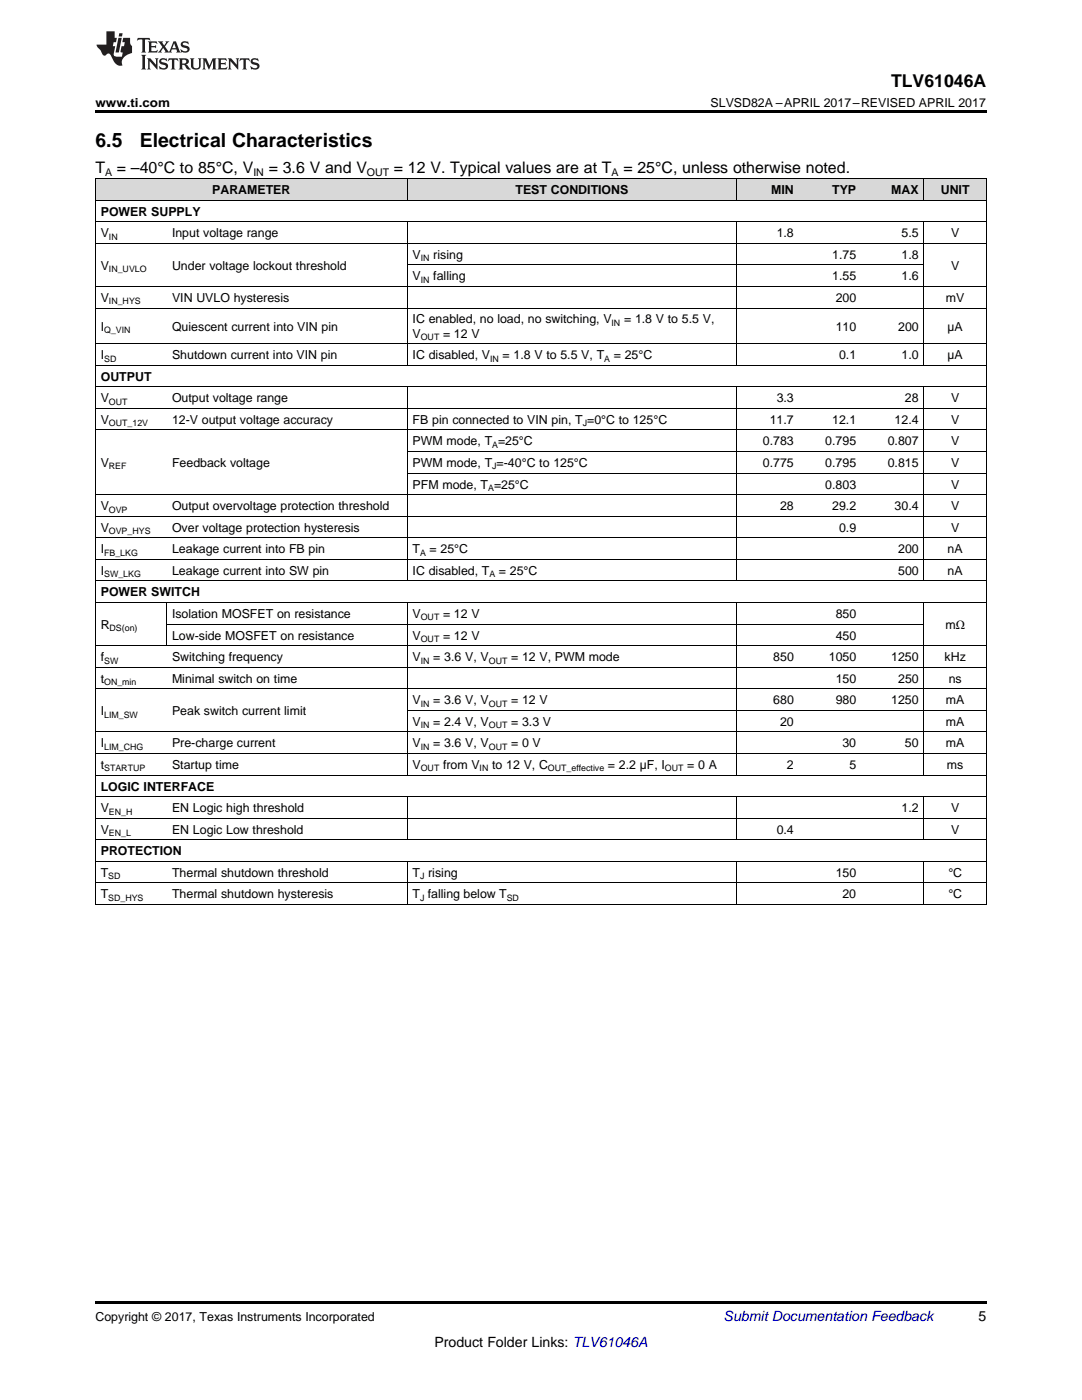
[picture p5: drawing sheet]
<svg xmlns="http://www.w3.org/2000/svg" width="216mm" height="279mm" viewBox="0 0 216 279" stroke-linecap="round" stroke-linejoin="round" font-family="sans-serif">
<defs><g id="words">
<g font-size="3.9">
<text x="19" y="29.3">6.5</text>
<text x="27.9" y="29.3">Electrical Characteristics</text>
</g>
<text font-size="3.5" x="177.8" y="17.3">TLV61046A</text>
<g font-size="3.2">
<text x="19" y="34.4">T</text>
<text x="23.3" y="34.4">= –40°C to 85°C, V</text>
<text x="53.6" y="34.4">= 3.6 V and V</text>
<text x="78.6" y="34.4">= 12 V. Typical values are at T</text>
<text x="124.4" y="34.4">= 25°C, unless otherwise noted.</text>
</g>
<text font-size="2.8" fill="#0000c8" x="144.4" y="263.6">Submit Documentation Feedback</text>
<g font-size="2.8">
<text x="195.3" y="263.6">5</text>
<text x="86.7" y="268.9">Product Folder Links: TLV61046A</text>
</g>
<g font-size="2.5">
<text x="19" y="21.4">www.ti.com</text>
<text x="141.8" y="21.4">SLVSD82A –APRIL 2017–REVISED APRIL 2017</text>
<text x="42.3" y="38.7">PARAMETER</text>
<text x="102.9" y="38.7">TEST CONDITIONS</text>
<text x="153.9" y="38.7">MIN</text>
<text x="166.1" y="38.7">TYP</text>
<text x="177.8" y="38.7">MAX</text>
<text x="187.7" y="38.7">UNIT</text>
<text x="20.1" y="43">POWER SUPPLY</text>
<text x="20.1" y="47.3">V</text>
<text x="34.3" y="47.3">Input voltage range</text>
<text x="155" y="47.3">1.8</text>
<text x="179.9" y="47.3">5.5</text>
<text x="189.8" y="47.3">V</text>
<text x="20.1" y="53.8">V</text>
<text x="34.3" y="53.8">Under voltage lockout threshold</text>
<text x="82.3" y="51.6">V</text>
<text x="86.5" y="51.6">rising</text>
<text x="166.1" y="51.6">1.75</text>
<text x="179.9" y="51.6">1.8</text>
<text x="189.8" y="53.8">V</text>
<text x="82.3" y="56">V</text>
<text x="86.5" y="56">falling</text>
<text x="166.1" y="56">1.55</text>
<text x="179.9" y="56">1.6</text>
<text x="20.1" y="60.3">V</text>
<text x="20.1" y="66">I</text>
<text x="34.3" y="60.3">VIN UVLO hysteresis</text>
<text x="34.3" y="66">Quiescent current into VIN pin</text>
<text x="82.3" y="64.6">IC enabled, no load, no switching, V</text>
<text x="124.5" y="64.6">= 1.8 V to 5.5 V,</text>
<text x="166.8" y="60.3">200</text>
<text x="166.8" y="66">110</text>
<text x="179.2" y="66">200</text>
<text x="188.7" y="60.3">mV</text>
<text x="189.1" y="66">µA</text>
<text x="20.1" y="71.7">I</text>
<text x="34.3" y="71.7">Shutdown current into VIN pin</text>
<text x="82.3" y="67.4">V</text>
<text x="82.3" y="71.7">IC disabled, V</text>
<text x="88.4" y="67.4">= 12 V</text>
<text x="100.3" y="71.7">= 1.8 V to 5.5 V, T</text>
<text x="122.5" y="71.7">= 25°C</text>
<text x="167.4" y="71.7">0.1</text>
<text x="179.9" y="71.7">1.0</text>
<text x="189.1" y="71.7">µA</text>
<text x="20.1" y="76">OUTPUT</text>
<text x="20.1" y="80.3">V</text>
<text x="34.3" y="80.3">Output voltage range</text>
<text x="155" y="80.3">3.3</text>
<text x="180.6" y="80.3">28</text>
<text x="189.8" y="80.3">V</text>
<text x="20.1" y="84.6">V</text>
<text x="34.3" y="84.6">12-V output voltage accuracy</text>
<text x="82.3" y="84.6">FB pin connected to VIN pin, T =0°C to 125°C</text>
<text x="82.3" y="88.9">PWM mode, T =25°C</text>
<text x="152.2" y="88.9">0.783</text>
<text x="153.6" y="84.6">11.7</text>
<text x="164.7" y="88.9">0.795</text>
<text x="166.1" y="84.6">12.1</text>
<text x="177.1" y="88.9">0.807</text>
<text x="178.5" y="84.6">12.4</text>
<text x="189.8" y="84.6">V</text>
<text x="189.8" y="88.9">V</text>
<text x="20.1" y="93.2">V</text>
<text x="34.3" y="93.2">Feedback voltage</text>
<text x="82.3" y="93.2">PWM mode, T =-40°C to 125°C</text>
<text x="152.2" y="93.2">0.775</text>
<text x="164.7" y="93.2">0.795</text>
<text x="177.1" y="93.2">0.815</text>
<text x="189.8" y="93.2">V</text>
<text x="20.1" y="101.8">V</text>
<text x="34.3" y="101.8">Output overvoltage protection threshold</text>
<text x="82.3" y="97.5">PFM mode, T =25°C</text>
<text x="155.6" y="101.8">28</text>
<text x="164.7" y="97.5">0.803</text>
<text x="166.1" y="101.8">29.2</text>
<text x="178.5" y="101.8">30.4</text>
<text x="189.8" y="97.5">V</text>
<text x="189.8" y="101.8">V</text>
<text x="20.1" y="106.1">V</text>
<text x="34.3" y="106.1">Over voltage protection hysteresis</text>
<text x="167.4" y="106.1">0.9</text>
<text x="189.8" y="106.1">V</text>
<text x="20.1" y="110.4">I</text>
<text x="34.3" y="110.4">Leakage current into FB pin</text>
<text x="82.3" y="110.4">T</text>
<text x="85.7" y="110.4">= 25°C</text>
<text x="179.2" y="110.4">200</text>
<text x="189.1" y="110.4">nA</text>
<text x="20.1" y="114.7">I</text>
<text x="20.1" y="119">POWER SWITCH</text>
<text x="34.3" y="114.7">Leakage current into SW pin</text>
<text x="82.3" y="114.7">IC disabled, T</text>
<text x="99.6" y="114.7">= 25°C</text>
<text x="179.2" y="114.7">500</text>
<text x="189.1" y="114.7">nA</text>
<text x="20.1" y="125.5">R</text>
<text x="34.3" y="123.3">Isolation MOSFET on resistance</text>
<text x="82.3" y="123.3">V</text>
<text x="88.4" y="123.3">= 12 V</text>
<text x="166.8" y="123.3">850</text>
<text x="188.7" y="125.5">mΩ</text>
<text x="20.1" y="131.9">f</text>
<text x="34.3" y="127.6">Low-side MOSFET on resistance</text>
<text x="34.3" y="131.9">Switching frequency</text>
<text x="82.3" y="127.6">V</text>
<text x="82.3" y="131.9">V</text>
<text x="86.5" y="131.9">= 3.6 V, V</text>
<text x="88.4" y="127.6">= 12 V</text>
<text x="102" y="131.9">= 12 V, PWM mode</text>
<text x="154.3" y="131.9">850</text>
<text x="165.4" y="131.9">1050</text>
<text x="166.8" y="127.6">450</text>
<text x="177.8" y="131.9">1250</text>
<text x="188.5" y="131.9">kHz</text>
<text x="20.1" y="136.2">t</text>
<text x="34.3" y="136.2">Minimal switch on time</text>
<text x="166.8" y="136.2">150</text>
<text x="179.2" y="136.2">250</text>
<text x="189.3" y="136.2">ns</text>
<text x="20.1" y="142.7">I</text>
<text x="34.3" y="142.7">Peak switch current limit</text>
<text x="82.3" y="140.5">V</text>
<text x="86.5" y="140.5">= 3.6 V, V</text>
<text x="102" y="140.5">= 12 V</text>
<text x="154.3" y="140.5">680</text>
<text x="166.8" y="140.5">980</text>
<text x="177.8" y="140.5">1250</text>
<text x="188.7" y="140.5">mA</text>
<text x="20.1" y="149.2">I</text>
<text x="34.3" y="149.2">Pre-charge current</text>
<text x="82.3" y="144.9">V</text>
<text x="82.3" y="149.2">V</text>
<text x="86.5" y="144.9">= 2.4 V, V</text>
<text x="86.5" y="149.2">= 3.6 V, V</text>
<text x="102" y="144.9">= 3.3 V</text>
<text x="102" y="149.2">= 0 V</text>
<text x="155.6" y="144.9">20</text>
<text x="168.1" y="149.2">30</text>
<text x="180.6" y="149.2">50</text>
<text x="188.7" y="144.9">mA</text>
<text x="188.7" y="149.2">mA</text>
<text x="20.1" y="153.5">t</text>
<text x="34.3" y="153.5">Startup time</text>
<text x="82.3" y="153.5">V</text>
<text x="88.4" y="153.5">from V</text>
<text x="98.2" y="153.5">to 12 V, C</text>
<text x="121.3" y="153.5">= 2.2 µF, I</text>
<text x="137.1" y="153.5">= 0 A</text>
<text x="157" y="153.5">2</text>
<text x="169.5" y="153.5">5</text>
<text x="188.9" y="153.5">ms</text>
<text x="20.1" y="157.8">LOGIC INTERFACE</text>
<text x="20.1" y="162.1">V</text>
<text x="20.1" y="166.4">V</text>
<text x="34.3" y="162.1">EN Logic high threshold</text>
<text x="34.3" y="166.4">EN Logic Low threshold</text>
<text x="155" y="166.4">0.4</text>
<text x="179.9" y="162.1">1.2</text>
<text x="189.8" y="162.1">V</text>
<text x="189.8" y="166.4">V</text>
<text x="20.1" y="170.7">PROTECTION</text>
<text x="20.1" y="175">T</text>
<text x="20.1" y="179.3">T</text>
<text x="34.3" y="175">Thermal shutdown threshold</text>
<text x="34.3" y="179.3">Thermal shutdown hysteresis</text>
<text x="82.3" y="175">T rising</text>
<text x="82.3" y="179.3">T falling below T</text>
<text x="166.8" y="175">150</text>
<text x="168.1" y="179.3">20</text>
<text x="189.2" y="175">°C</text>
<text x="189.2" y="179.3">°C</text>
<text x="19" y="263.6">Copyright © 2017, Texas Instruments Incorporated</text>
</g>
<g font-size="2.1">
<text x="21" y="35.1">A</text>
<text x="50.6" y="35.1">IN</text>
<text x="73.2" y="35.1">OUT</text>
<text x="122" y="35.1">A</text>
</g>
<g font-size="1.8">
<text x="21.7" y="47.8">IN</text>
<text x="84" y="52.1">IN</text>
<text x="21.7" y="54.3">IN_UVLO</text>
<text x="84" y="56.4">IN</text>
<text x="21.7" y="60.7">IN_HYS</text>
<text x="122" y="65.1">IN</text>
<text x="20.8" y="66.5">Q_VIN</text>
<text x="84" y="67.9">OUT</text>
<text x="20.8" y="72.2">SD</text>
<text x="97.8" y="72.2">IN</text>
<text x="120.6" y="72.2">A</text>
<text x="21.7" y="80.8">OUT</text>
<text x="21.7" y="85.1">OUT_12V</text>
<text x="98.2" y="89.4">A</text>
<text x="116.3" y="85.1">J</text>
<text x="21.7" y="93.7">REF</text>
<text x="98.2" y="93.7">J</text>
<text x="97.4" y="98">A</text>
<text x="21.7" y="102.3">OVP</text>
<text x="21.7" y="106.6">OVP_HYS</text>
<text x="20.8" y="110.9">FB_LKG</text>
<text x="83.8" y="110.9">A</text>
<text x="20.8" y="115.2">SW_LKG</text>
<text x="97.6" y="115.2">A</text>
<text x="21.9" y="126">DS(on)</text>
<text x="84" y="123.8">OUT</text>
<text x="84" y="128.1">OUT</text>
<text x="20.8" y="132.4">SW</text>
<text x="20.8" y="136.7">ON_min</text>
<text x="84" y="132.4">IN</text>
<text x="97.5" y="132.4">OUT</text>
<text x="20.8" y="143.2">LIM_SW</text>
<text x="84" y="141">IN</text>
<text x="97.5" y="141">OUT</text>
<text x="20.8" y="149.6">LIM_CHG</text>
<text x="84" y="145.3">IN</text>
<text x="84" y="149.6">IN</text>
<text x="97.5" y="145.3">OUT</text>
<text x="97.5" y="149.6">OUT</text>
<text x="20.8" y="154">STARTUP</text>
<text x="84" y="154">OUT</text>
<text x="95.7" y="154">IN</text>
<text x="109.3" y="154">OUT_effective</text>
<text x="132.7" y="154">OUT</text>
<text x="21.7" y="162.6">EN_H</text>
<text x="21.7" y="166.9">EN_L</text>
<text x="21.6" y="175.5">SD</text>
<text x="21.6" y="179.8">SD_HYS</text>
<text x="83.8" y="175.5">J</text>
<text x="83.8" y="179.8">J</text>
<text x="101.1" y="179.8">SD</text>
</g>
</g></defs>
<g fill="#d8d8d8">
<path d="M19 35.7h14.3v4.3h-14.3z"/>
<path d="M33.3 35.7h48v4.3h-48z"/>
<path d="M81.3 35.7h65.7v4.3h-65.7z"/>
<path d="M147 35.7h12.5v4.3h-12.5z"/>
<path d="M159.5 35.7h12.4v4.3h-12.4z"/>
<path d="M171.9 35.7h12.5v4.3h-12.5z"/>
<path d="M184.4 35.7h12.4v4.3h-12.4z"/>
</g>
<path d="M19 22h177.8v.5h-177.8zM19 180.5l.2 .1zM81.2 180.5l.1 .1zM146.9 180.5l.1 .1zM184.3 180.5l.1 .1zM196.7 180.5l.1 .1zM19 259.7h177.8v.5h-177.8z" fill="#000"/>
<g fill="none" stroke="#000" stroke-width=".2">
<path d="M19 35.6l177.8 .1v144.9M19 40h177.8M19.1 35.7v144.9M81.2 35.7v4.3M147 35.7v4.3M184.3 35.7v4.3M19 57.2h177.8M19 48.6h177.8M19 44.3h177.8M81.2 44.3v28.7M81.3 52.9h103.1M147 44.3v28.7"/>
<path d="M184.3 44.3v28.7M19 77.2h177.8M19 72.9h177.8M19 68.6h177.8M19 61.5h177.8M81.2 77.2v38.8M147 77.2v38.8M184.3 77.2v38.8M19 98.7h177.8M19 85.8h177.8M19 81.5h177.8M81.3 94.4h115.5"/>
<path d="M81.3 90.1h115.5M19 115.9h177.8M19 111.6h177.8M19 107.3h177.8M19 103h177.8M19 137.5h177.8M19 133.2h177.8M19 128.9h177.8M19 120.2h177.8M33.2 120.3v8.6M33.3 124.5h151.1M81.2 120.3v34.4"/>
<path d="M147 120.3v34.4M184.3 120.3v34.4M19 159h177.8M19 154.7h177.8M19 150.4h177.8M19 146.1h177.8M81.2 159v8.6M81.3 141.8h115.5M147 159v8.6M184.3 159v8.6M19 176.2h177.8M19 171.9h177.8"/>
<path d="M19 167.6h177.8M19 163.3h177.8M81.2 171.9v8.7M147 171.9v8.7M184.3 171.9v8.7M19 180.5h177.8"/>
</g>
<g fill="#231f20">
<path d="M27.5 7.6l-.1 .5 .4-.2h.6v.1v2.1l-.2 .4h1l-.3-.4v-2.1l.1-.1h.5l.5 .2-.2-.5zM29.5 8.3l.2 .3v1.5l-.2 .4h1.8l.2-.6a1.04 1.04 0 0 1-1.3 .2v-.7h.6l.3 .2v-.6l-.3 .2h-.6v-.6l.8-.1 .4 .3-.2-.5zM31.5 8.3l.9 1.1-.9 1.1h.8l-.2-.2 .5-.7 .4 .7-.2 .2h1.5l-.1-.2 .1-.4h.9l.1 .4-.2 .2h1l-.3-.3-.7-1.9h-.5l-.9 2-.8-1 .9-1h-.8l.1 .3-.3 .5-.4-.6 .2-.2zM34.7 8.6l.4 1h-.7zM36.3 8.4a.63 .63 0 0 0-.2 .7 .63 .63 0 0 0 .6 .4l.6 .2 .1 .2a.75 .75 0 0 1-.7 .4 .75 .75 0 0 1-.6-.5l.1 .7 .1-.1a1.11 1.11 0 0 0 1.5-.6 1.13 1.13 0 0 0-1.2-.8l-.1-.4a1.04 1.04 0 0 1 1.2 .2l-.2-.5-.1 .1-.5-.2zM28.2 10.9l.2 .4v2.2l-.2 .4h1l-.3-.4v-2.2l.3-.4zM29.3 11.6l.3 .4v1.5l-.3 .4h.8l-.2-.4v-1.3l1.5 1.7v-1.9l.2-.4h-.7l.2 .4v.9l-1.1-1.3zM32 11.8a.62 .62 0 0 0-.2 .7 .62 .62 0 0 0 .6 .4l.6 .1 .1 .3a.76 .76 0 0 1-.7 .3 .76 .76 0 0 1-.6-.4l.1 .7 .1-.1a1.11 1.11 0 0 0 1.5-.6 1.13 1.13 0 0 0-1.2-.8l-.1-.4a1.04 1.04 0 0 1 1.2 .2l-.2-.6-.1 .1-.5-.1zM33.7 11.6l-.2 .6a.61 .61 0 0 1 .8-.3v1.6l-.2 .4h.9l-.2-.4v-1.6a.63 .63 0 0 1 .8 .3l-.2-.6zM35.6 11.6l.3 .4v1.5l-.3 .4h1l-.2-.2v-.8l.5 .2a.76 .76 0 0 0 1.2 .7l-1-1a.58 .58 0 0 0 .6-.5 .58 .58 0 0 0-.5-.6zM36.4 11.9h.1a.45 .45 0 0 1 .5 .1 .45 .45 0 0 1 .1 .5l-.7 .2zM37.9 11.6l.2 .2a2.17 2.17 0 0 0 .3 1.9 .99 .99 0 0 0 1.6-.6v-1.1l.2-.4h-.7l.2 .2a1.92 1.92 0 0 1-.2 1.8 .6 .6 0 0 1-.9-.5v-1.1l.2-.4zM40.4 11.6l.2 .4v1.5l-.2 .4h.7l-.2-.4v-1.4l.8 1.8 .8-1.8v1.4l-.2 .4h.9l-.2-.4v-1.5l.2-.4h-.8l-.6 1.5-.6-1.5zM43.4 11.6l.2 .4v1.5l-.2 .4h1.8l.2-.6a1.04 1.04 0 0 1-1.3 .1v-.6h.5l.4 .2v-.6l-.4 .2h-.5v-.7h.8l.3 .3-.1-.6zM45.5 11.6l.2 .4v1.5l-.2 .4h.7l-.2-.4v-1.3l1.5 1.7v-1.9l.2-.4h-.7l.2 .4v.9l-1.1-1.3zM47.9 11.6l-.1 .6a.61 .61 0 0 1 .8-.3v1.6l-.3 .4h1l-.3-.4 .1-1.6a.63 .63 0 0 1 .7 .3l-.1-.6zM50.2 11.8a.62 .62 0 0 0-.2 .7 .62 .62 0 0 0 .6 .4l.6 .1 .2 .3a.76 .76 0 0 1-.8 .3 .76 .76 0 0 1-.6-.4l.1 .7 .2-.1a1.11 1.11 0 0 0 1.5-.6 1.13 1.13 0 0 0-1.3-.8l-.1-.4a1.04 1.04 0 0 1 1.2 .2l-.1-.6-.2 .1-.5-.1z"/>
<path d="M21.2 6.3v2.6h-1.9l.1 .4 .7 .9a.91 .91 0 0 0 1 .8 .56 .56 0 0 1 .5-.3 .56 .56 0 0 1 .5 .3l.4 .8a1.53 1.53 0 0 0 1.9 1.2 1.54 1.54 0 0 1 1-2.1l.9-.3v-1.4a1.52 1.52 0 0 1-.3-1.6h-1.4l-.2 .8h.5l-.2 .8h-.4l-.2 1v.2l.4 .1-.2 .8a1.93 1.93 0 0 1-1.6-.3l.3-1.8h-.5l.2-.8h.4l.2-.8h-.4v-1.3zM23.6 7.6l-.6 2.9h.7l.6-2.9zM23.8 6.6l-.1 .7h.6l.2-.7z"/>
</g>
<use href="#words"/>
</svg>
